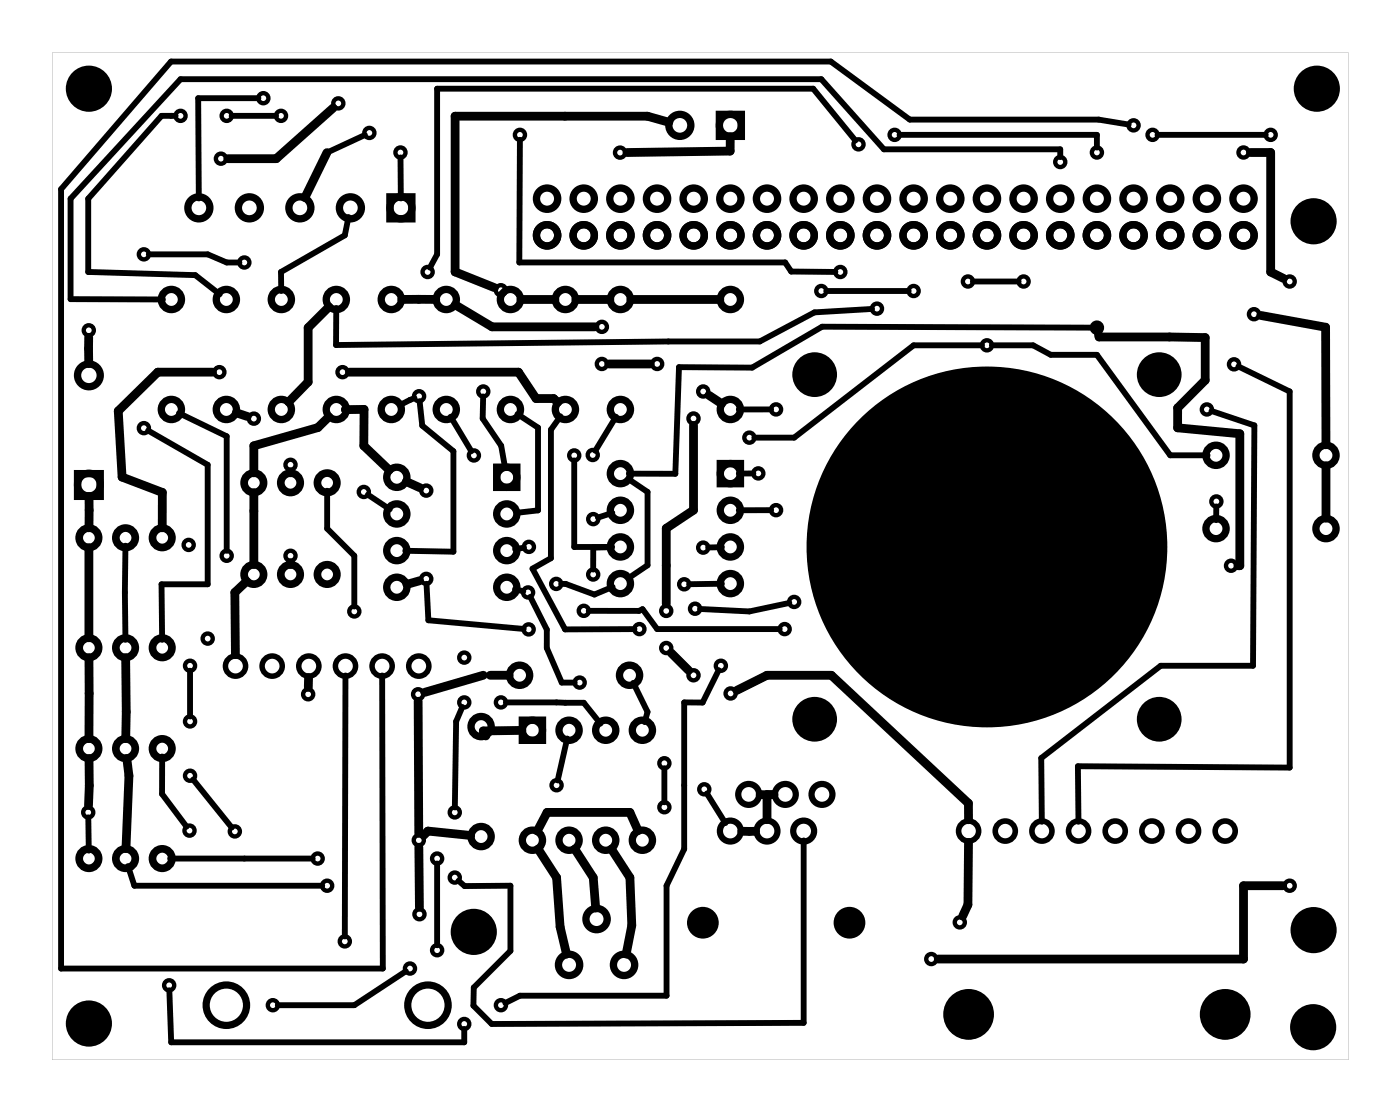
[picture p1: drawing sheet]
<svg xmlns="http://www.w3.org/2000/svg" width="97mm" height="77mm" viewBox="0 0 97 77" stroke-linecap="round" stroke-linejoin="round" font-family="sans-serif">
<path d="M3.6 3.6v69.8h89.8v-69.8zM3.6 3.6h89.8v69.8h-89.8z" fill="#000"/>
<g fill="none" stroke="#000" stroke-width=".51">
<path d="M27 13.6h1.5v1.6h-1.5zM49.8 7.9h1.6v1.5h-1.6zM5.4 32.8h1.5v1.6h-1.5zM34.4 32.4h1.4v1.4h-1.4zM49.9 32.1h1.4v1.4h-1.4zM36.2 49.9h1.4v1.4h-1.4z"/>
<circle cx="13.8" cy="14.4" r=".76"/>
<circle cx="17.3" cy="14.4" r=".76"/>
<circle cx="20.8" cy="14.4" r=".76"/>
<circle cx="24.3" cy="14.4" r=".76"/>
<circle cx="27.8" cy="14.4" r=".76"/>
<circle cx="37.9" cy="16.3" r=".74"/>
<circle cx="37.9" cy="13.8" r=".74"/>
<circle cx="40.5" cy="16.3" r=".74"/>
<circle cx="40.5" cy="13.8" r=".74"/>
<circle cx="43" cy="16.3" r=".74"/>
<circle cx="43" cy="13.8" r=".74"/>
<circle cx="45.5" cy="16.3" r=".74"/>
<circle cx="45.5" cy="13.8" r=".74"/>
<circle cx="47.1" cy="8.7" r=".76"/>
<circle cx="48.1" cy="16.3" r=".74"/>
<circle cx="48.1" cy="13.8" r=".74"/>
<circle cx="50.6" cy="8.7" r=".76"/>
<circle cx="50.6" cy="16.3" r=".74"/>
<circle cx="50.6" cy="13.8" r=".74"/>
<circle cx="53.2" cy="16.3" r=".74"/>
<circle cx="53.2" cy="13.8" r=".74"/>
<circle cx="55.7" cy="16.3" r=".74"/>
<circle cx="55.7" cy="13.8" r=".74"/>
<circle cx="58.2" cy="16.3" r=".74"/>
<circle cx="58.2" cy="13.8" r=".74"/>
<circle cx="60.8" cy="16.3" r=".74"/>
<circle cx="60.8" cy="13.8" r=".74"/>
<circle cx="63.3" cy="16.3" r=".74"/>
<circle cx="63.3" cy="13.8" r=".74"/>
<circle cx="65.9" cy="16.3" r=".74"/>
<circle cx="65.9" cy="13.8" r=".74"/>
<circle cx="68.4" cy="16.3" r=".74"/>
<circle cx="68.4" cy="13.8" r=".74"/>
<circle cx="70.9" cy="16.3" r=".74"/>
<circle cx="70.9" cy="13.8" r=".74"/>
<circle cx="73.5" cy="16.3" r=".74"/>
<circle cx="73.5" cy="13.8" r=".74"/>
<circle cx="76" cy="16.3" r=".74"/>
<circle cx="76" cy="13.8" r=".74"/>
<circle cx="78.6" cy="16.3" r=".74"/>
<circle cx="78.6" cy="13.8" r=".74"/>
<circle cx="81.1" cy="16.3" r=".74"/>
<circle cx="81.1" cy="13.8" r=".74"/>
<circle cx="83.6" cy="16.3" r=".74"/>
<circle cx="83.6" cy="13.8" r=".74"/>
<circle cx="86.2" cy="16.3" r=".74"/>
<circle cx="86.2" cy="13.8" r=".74"/>
<circle cx="6.2" cy="33.6" r=".79"/>
<circle cx="6.2" cy="26" r=".79"/>
<circle cx="11.9" cy="28.4" r=".7"/>
<circle cx="11.9" cy="20.8" r=".7"/>
<circle cx="15.7" cy="28.4" r=".7"/>
<circle cx="15.7" cy="20.8" r=".7"/>
<circle cx="19.5" cy="28.4" r=".7"/>
<circle cx="19.5" cy="20.8" r=".7"/>
<circle cx="23.3" cy="28.4" r=".7"/>
<circle cx="23.3" cy="20.8" r=".7"/>
<circle cx="27.1" cy="28.4" r=".7"/>
<circle cx="27.1" cy="20.8" r=".7"/>
<circle cx="27.5" cy="33.1" r=".7"/>
<circle cx="27.5" cy="38.1" r=".7"/>
<circle cx="27.5" cy="35.6" r=".7"/>
<circle cx="30.9" cy="28.4" r=".7"/>
<circle cx="30.9" cy="20.8" r=".7"/>
<circle cx="35.1" cy="33.1" r=".7"/>
<circle cx="35.1" cy="35.6" r=".7"/>
<circle cx="35.1" cy="38.1" r=".7"/>
<circle cx="35.4" cy="28.4" r=".7"/>
<circle cx="35.4" cy="20.8" r=".7"/>
<circle cx="39.2" cy="28.4" r=".7"/>
<circle cx="39.2" cy="20.8" r=".7"/>
<circle cx="43" cy="28.4" r=".7"/>
<circle cx="43" cy="20.8" r=".7"/>
<circle cx="43" cy="32.8" r=".7"/>
<circle cx="43" cy="35.4" r=".7"/>
<circle cx="43" cy="37.9" r=".7"/>
<circle cx="50.6" cy="32.8" r=".7"/>
<circle cx="50.6" cy="37.9" r=".7"/>
<circle cx="50.6" cy="35.4" r=".7"/>
<circle cx="50.6" cy="28.4" r=".7"/>
<circle cx="50.6" cy="20.8" r=".7"/>
<circle cx="84.3" cy="31.5" r=".7"/>
<circle cx="84.3" cy="36.6" r=".7"/>
<circle cx="91.9" cy="36.6" r=".7"/>
<circle cx="91.9" cy="31.5" r=".7"/>
<circle cx="27.5" cy="40.7" r=".7"/>
<circle cx="33.3" cy="58" r=".7"/>
<circle cx="33.3" cy="50.3" r=".7"/>
<circle cx="35.1" cy="40.7" r=".7"/>
<circle cx="36" cy="46.8" r=".7"/>
<circle cx="36.9" cy="58.2" r=".7"/>
<circle cx="36.9" cy="50.6" r=".7"/>
<circle cx="39.4" cy="58.2" r=".7"/>
<circle cx="39.4" cy="50.6" r=".7"/>
<circle cx="42" cy="58.2" r=".7"/>
<circle cx="42" cy="50.6" r=".7"/>
<circle cx="43" cy="40.4" r=".7"/>
<circle cx="43.6" cy="46.8" r=".7"/>
<circle cx="44.5" cy="58.2" r=".7"/>
<circle cx="44.5" cy="50.6" r=".7"/>
<circle cx="50.6" cy="40.4" r=".7"/>
<circle cx="39.4" cy="66.9" r=".74"/>
<circle cx="41.3" cy="63.7" r=".74"/>
<circle cx="43.2" cy="66.9" r=".74"/>
<circle cx="67.1" cy="70.3" r="1.5"/>
<circle cx="84.9" cy="70.3" r="1.5"/>
</g>
<g fill="none" stroke="#000" stroke-width=".39">
<circle cx="67.1" cy="57.6" r=".69"/>
<circle cx="69.7" cy="57.6" r=".69"/>
<circle cx="72.2" cy="57.6" r=".69"/>
<circle cx="74.7" cy="57.6" r=".69"/>
<circle cx="77.3" cy="57.6" r=".69"/>
<circle cx="79.8" cy="57.6" r=".69"/>
<circle cx="82.4" cy="57.6" r=".69"/>
<circle cx="84.9" cy="57.6" r=".69"/>
</g>
<g fill="none" stroke="#000" stroke-width=".38">
<circle cx="16.3" cy="46.2" r=".7"/>
<circle cx="18.9" cy="46.2" r=".7"/>
<circle cx="21.4" cy="46.2" r=".7"/>
<circle cx="23.9" cy="46.2" r=".7"/>
<circle cx="26.5" cy="46.2" r=".7"/>
<circle cx="29" cy="46.2" r=".7"/>
</g>
<g fill="none" stroke="#000" stroke-width=".43">
<circle cx="50.6" cy="57.6" r=".72"/>
<circle cx="51.9" cy="55" r=".72"/>
<circle cx="53.2" cy="57.6" r=".72"/>
<circle cx="54.4" cy="55" r=".72"/>
<circle cx="55.7" cy="57.6" r=".72"/>
<circle cx="57" cy="55" r=".72"/>
</g>
<g fill="#000">
<circle cx="6.2" cy="6.1" r="1.6"/>
<circle cx="91" cy="15.3" r="1.6"/>
<circle cx="91.3" cy="6.1" r="1.6"/>
<circle cx="56.5" cy="26" r="1.55"/>
<circle cx="68.4" cy="37.9" r="12.5"/>
<circle cx="80.3" cy="26" r="1.55"/>
<circle cx="56.5" cy="49.8" r="1.55"/>
<circle cx="80.3" cy="49.8" r="1.55"/>
<circle cx="6.2" cy="70.9" r="1.6"/>
<circle cx="32.8" cy="64.6" r="1.6"/>
<circle cx="48.7" cy="63.9" r="1.1"/>
<circle cx="58.9" cy="63.9" r="1.1"/>
<circle cx="67.1" cy="70.4" r="1.6"/>
<circle cx="84.9" cy="70.4" r="1.6"/>
<circle cx="91" cy="71.2" r="1.6"/>
<circle cx="91" cy="64.4" r="1.6"/>
</g>
<g fill="none" stroke="#000" stroke-width=".53">
<circle cx="6.2" cy="37.3" r=".67"/>
<circle cx="8.7" cy="37.3" r=".67"/>
<circle cx="11.2" cy="37.3" r=".67"/>
<circle cx="17.6" cy="33.5" r=".67"/>
<circle cx="17.6" cy="39.8" r=".67"/>
<circle cx="20.1" cy="39.8" r=".67"/>
<circle cx="20.1" cy="33.5" r=".67"/>
<circle cx="22.7" cy="33.5" r=".67"/>
<circle cx="22.7" cy="39.8" r=".67"/>
<circle cx="6.2" cy="59.5" r=".67"/>
<circle cx="6.2" cy="51.9" r=".67"/>
<circle cx="6.2" cy="44.9" r=".67"/>
<circle cx="8.7" cy="51.9" r=".67"/>
<circle cx="8.7" cy="59.5" r=".67"/>
<circle cx="8.7" cy="44.9" r=".67"/>
<circle cx="11.2" cy="59.5" r=".67"/>
<circle cx="11.2" cy="51.9" r=".67"/>
<circle cx="11.2" cy="44.9" r=".67"/>
</g>
<g fill="none" stroke="#000" stroke-width=".5">
<circle cx="15.7" cy="69.6" r="1.4"/>
<circle cx="29.7" cy="69.6" r="1.4"/>
</g>
<g fill="none" stroke="#000" stroke-width=".3">
<circle cx="10" cy="17.6" r=".35"/>
<circle cx="12.5" cy="8" r=".35"/>
<circle cx="15.3" cy="11" r=".35"/>
<circle cx="15.7" cy="8" r=".35"/>
<circle cx="16.9" cy="18.2" r=".35"/>
<circle cx="18.2" cy="6.8" r=".35"/>
<circle cx="19.5" cy="8" r=".35"/>
<circle cx="23.4" cy="7.2" r=".35"/>
<circle cx="25.6" cy="9.2" r=".35"/>
<circle cx="27.8" cy="10.6" r=".35"/>
<circle cx="29.6" cy="18.8" r=".35"/>
<circle cx="36" cy="9.3" r=".35"/>
<circle cx="43" cy="10.6" r=".35"/>
<circle cx="58.2" cy="18.8" r=".35"/>
<circle cx="59.5" cy="10" r=".35"/>
<circle cx="62" cy="9.3" r=".35"/>
<circle cx="67.1" cy="19.5" r=".35"/>
<circle cx="70.9" cy="19.5" r=".35"/>
<circle cx="73.5" cy="11.2" r=".35"/>
<circle cx="76" cy="10.6" r=".35"/>
<circle cx="78.6" cy="8.7" r=".35"/>
<circle cx="79.9" cy="9.3" r=".35"/>
<circle cx="86.2" cy="10.6" r=".35"/>
<circle cx="88.1" cy="9.3" r=".35"/>
<circle cx="89.4" cy="19.5" r=".35"/>
<circle cx="6.2" cy="22.9" r=".35"/>
<circle cx="10" cy="29.7" r=".35"/>
<circle cx="13.1" cy="37.8" r=".35"/>
<circle cx="15.2" cy="25.8" r=".35"/>
<circle cx="15.7" cy="38.5" r=".35"/>
<circle cx="17.6" cy="29" r=".35"/>
<circle cx="20.1" cy="32.2" r=".35"/>
<circle cx="20.1" cy="38.5" r=".35"/>
<circle cx="23.7" cy="25.8" r=".35"/>
<circle cx="25.2" cy="34.1" r=".35"/>
<circle cx="29" cy="27.5" r=".35"/>
<circle cx="29.5" cy="34" r=".35"/>
<circle cx="32.8" cy="31.6" r=".35"/>
<circle cx="33.5" cy="27.1" r=".35"/>
<circle cx="34.7" cy="20.1" r=".35"/>
<circle cx="36.7" cy="37.9" r=".35"/>
<circle cx="39.8" cy="31.6" r=".35"/>
<circle cx="41.1" cy="31.5" r=".35"/>
<circle cx="41.1" cy="39.8" r=".35"/>
<circle cx="41.1" cy="36" r=".35"/>
<circle cx="41.7" cy="25.2" r=".35"/>
<circle cx="41.7" cy="22.6" r=".35"/>
<circle cx="45.5" cy="25.2" r=".35"/>
<circle cx="48.1" cy="29" r=".35"/>
<circle cx="48.7" cy="27.1" r=".35"/>
<circle cx="48.7" cy="37.9" r=".35"/>
<circle cx="51.9" cy="30.3" r=".35"/>
<circle cx="52.5" cy="32.8" r=".35"/>
<circle cx="53.8" cy="35.3" r=".35"/>
<circle cx="53.8" cy="28.4" r=".35"/>
<circle cx="56.9" cy="20.2" r=".35"/>
<circle cx="60.8" cy="21.4" r=".35"/>
<circle cx="63.3" cy="20.2" r=".35"/>
<circle cx="68.4" cy="23.9" r=".35"/>
<circle cx="76" cy="22.7" r=".35"/>
<circle cx="83.6" cy="28.4" r=".35"/>
<circle cx="84.3" cy="34.7" r=".35"/>
<circle cx="85.3" cy="39.2" r=".35"/>
<circle cx="85.5" cy="25.2" r=".35"/>
<circle cx="86.9" cy="21.8" r=".35"/>
<circle cx="6.1" cy="56.3" r=".35"/>
<circle cx="13.1" cy="57.5" r=".35"/>
<circle cx="13.2" cy="50" r=".35"/>
<circle cx="13.2" cy="46.1" r=".35"/>
<circle cx="13.2" cy="53.7" r=".35"/>
<circle cx="14.4" cy="44.2" r=".35"/>
<circle cx="16.3" cy="57.6" r=".35"/>
<circle cx="21.4" cy="48.1" r=".35"/>
<circle cx="22" cy="59.5" r=".35"/>
<circle cx="24.6" cy="42.4" r=".35"/>
<circle cx="29" cy="48.1" r=".35"/>
<circle cx="29" cy="58.2" r=".35"/>
<circle cx="29.5" cy="40.1" r=".35"/>
<circle cx="30.3" cy="59.5" r=".35"/>
<circle cx="31.5" cy="56.3" r=".35"/>
<circle cx="32.2" cy="48.7" r=".35"/>
<circle cx="32.2" cy="45.6" r=".35"/>
<circle cx="34.7" cy="48.7" r=".35"/>
<circle cx="36.6" cy="41" r=".35"/>
<circle cx="36.6" cy="43.6" r=".35"/>
<circle cx="38.5" cy="40.5" r=".35"/>
<circle cx="38.6" cy="54.4" r=".35"/>
<circle cx="40.2" cy="47.3" r=".35"/>
<circle cx="40.5" cy="42.3" r=".35"/>
<circle cx="44.3" cy="43.6" r=".35"/>
<circle cx="46" cy="52.9" r=".35"/>
<circle cx="46" cy="55.9" r=".35"/>
<circle cx="46.2" cy="44.9" r=".35"/>
<circle cx="46.2" cy="42.3" r=".35"/>
<circle cx="47.4" cy="40.5" r=".35"/>
<circle cx="48.1" cy="46.8" r=".35"/>
<circle cx="48.2" cy="42.2" r=".35"/>
<circle cx="48.8" cy="54.7" r=".35"/>
<circle cx="50" cy="46.1" r=".35"/>
<circle cx="50.6" cy="48" r=".35"/>
<circle cx="54.4" cy="43.6" r=".35"/>
<circle cx="55" cy="41.7" r=".35"/>
<circle cx="11.7" cy="68.3" r=".35"/>
<circle cx="18.9" cy="69.6" r=".35"/>
<circle cx="22.7" cy="61.4" r=".35"/>
<circle cx="23.9" cy="65.2" r=".35"/>
<circle cx="28.4" cy="67.1" r=".35"/>
<circle cx="29.1" cy="63.3" r=".35"/>
<circle cx="30.3" cy="65.8" r=".35"/>
<circle cx="31.5" cy="60.8" r=".35"/>
<circle cx="32.2" cy="70.9" r=".35"/>
<circle cx="34.7" cy="69.6" r=".35"/>
<circle cx="64.5" cy="66.4" r=".35"/>
<circle cx="66.5" cy="63.9" r=".35"/>
<circle cx="89.4" cy="61.4" r=".35"/>
</g>
<g fill="none" stroke="#000" stroke-width=".41">
<path d="M10.3 17.6h4.1l1.3 .6h.9M12.2 8h-1l-5.1 5.8v5l7.4 .3 1.7 1.3M16.1 8h3M17.9 6.8h-4.2l.1 7M24.2 15l-.3 1.3-4.4 2.5v1.4M25.3 9.4l-2.6 1.2M27.8 10.9v2.9M36 9.7v8.5h18.4l.4 .6h3.1M59.3 9.7l-3-3.6h-26v11.5l-.5 .9M62.3 9.3h13.7v.9M67.4 19.5h3.2M73.5 10.9v-.6h-12.2l-4.4-4.8h-44.4l-7.6 8.3v6.9h6.4"/>
<path d="M78.2 8.6l-2.1-.3h-13.1l-5.4-4h-45.7l-7.7 8.8v54h22.3v-20.3M80.2 9.3h7.5M8.7 37.8v6.5M10.3 29.8l4.1 2.4v8.3h-3.2v3.8M12.4 28.6l3.3 1.6v8M22.7 34v2.6l1.9 1.9v3.5M23.3 21.3v2.6l29.3-.2 3.8-2.1 4-.2M25.5 34.3l1.5 1M28.7 27.6l-.9 .4M29.1 27.8l.2 1.7 2.1 1.8v6.9h-3.3M31.2 28.9l1.5 2.4M33.5 27.5l-.1 1.5 1.3 1.9 .3 1.5"/>
<path d="M35.9 28.7l1.4 .9v5.8l-1.5 .1M36.3 37.9l-.6 .2M38.8 28.8l-.6 1v8.9l-1.3 .7 2.3 4.2h4.8M39.8 31.9v6h2.6M42.4 37.9h-1.3v1.6M42.4 35.5l-1 .4M42.7 28.9l-1.4 2.3M43.6 33.2l1.3 .9v5.1l-1.3 .8M50 37.9h-.9M52.2 32.8h-1M53.4 28.4h-2.2M53.4 35.3l-2.2 .1"/>
<path d="M57.3 20.2h5.7M68 23.9h-4.7l-8.3 6.4h-2.7M68.7 23.9h2.9l1.2 .7h3.2l5.1 6.9h2.6M75.7 22.7l-18.7-.1-4.9 2.9-5-.1-.3 7.4h-3.2M84 28.5l2.9 1-.1 16.6h-6.4l-8.2 6.4v4.4M84.3 35.1v.9M85.8 25.4l3.6 1.7v26.1l-14.7-.1v3.8M6.1 56.6l.1 2.3M11.2 52.4v2.6l1.7 2.3M11.8 59.5h9.9M13.2 46.5v3.1M13.4 54l2.7 3.3"/>
<path d="M23.9 46.8v18.1M29.6 40.4l.1 2.6 6.6 .6M30.3 59.8v5.7M32 49l-.4 1-.1 5.9M35.1 48.7h5.4l1.1 1.4M35.7 40.8l.6 .2M36.7 41.4l1.2 2.2v1.3l1 2.4h.9M38.9 40.5h.3l2 .7 1.3-.5M39.3 51.2l-.7 2.9M40.8 42.3h3.5l.2-.1 1 1.4h8.5M43.9 47.3l1 2-.2 .7M46 53.2v2.4"/>
<path d="M49 55l1.3 2M49.8 46.4l-1.1 2.3h-1.3v10.1l-1.2 2.6v7.6h-10.2l-1 .5M50 40.4l-2.2 .1M54.7 41.8l-2.8 .6-3.4-.2M55.7 58.2v12.7h-21.6l-1.3-1.2v-1.3l2.6-2.5v-4.5h-3.2l-.4-.4M8.9 60l.4 1.4h13M11.7 68.6l.2 3.6h20.3v-.9M28.1 67.3l-3.5 2.3h-5.4"/>
</g>
<g fill="none" stroke="#000" stroke-width=".61">
<path d="M22.7 10.6l-1.6 3.1M23.1 7.5l-4 3.5h-3.3M46.4 8.5l-1.5-.4h-13.4v10.7l2.8 1.1M50.6 9.5v1l-7.2 .1M86.7 10.6h1.4v8.2l.8 .5M6.1 23.4v1.8M6.2 37.9v6.3M6.2 34.4v2.2M14.7 25.8h-3.8l-2.7 2.7 .3 4.6 2.7 1v2.5M16.4 28.6l.7 .3M17.6 34.1v5M20.1 32.7v.1"/>
<path d="M20.1 39v.1M22.8 28.9l-.8 .7-4.4 1.3v1.9M22.8 21.3l-1.4 1.4v3.8l-1.4 1.4M24 28.4h-.1h1.3v2.5l1.8 1.7M24.2 25.8h11.7l1.2 1.8h1.3l.2 .3M27.8 20.7h2.4M28.2 33.4l.9 .4M31.5 21.1l2.6 1.5h7.1M36.1 20.8h2.4M39.9 20.8h2.4M42.2 25.2h2.9M43.7 20.8h6.2"/>
<path d="M48.1 29.5v5.8l-1.9 1.3v5.2M49.1 27.4l.9 .6M76 22.7h.1M76.1 23.2l.1 .1 7.3 .1v2.9l-1.9 2v1.3l4.3 .5v9.1h-.1M87.4 21.9l4.5 .8v8.1M91.9 32.3v3.6M6.2 45.6v5.6M6.2 52.6l-.1 3.2M8.7 45.6v5.6M8.8 52.5l.1 1.2-.2 5.1M17.1 40.3l-.8 .7v4.4M21.4 46.9v.7"/>
<path d="M29 48.6v9.1M29 58.7l.1 4.2M29.1 40.2l-.9 .3M29.4 57.9l.3-.3 2.9 .3M33.5 46.8l-4.1 1.2M34 46.8h1.3M36.2 50.6h-2.7l.2 .4M37.3 58.8l1.3 2 .2 3.4 .5 1.9M39.8 58.8l1.3 2 .2 2.1M42.4 58.8l1.2 2 .2 3.3-.4 2M44.2 57.6l-.6-1.3h-5.7l-.7 1.3M46.5 45.2l1.2 1.2"/>
<path d="M51.1 47.8l2-1h4.5l9.5 8.9v1.1M51.4 57.6h1M52.7 55.1h.5M53.2 55.1v1.7M53.6 55.1h-.4M67.1 58.4v4.3l-.4 .8M88.9 61.4h-2.7v5h-21.2"/>
</g>
</svg>
